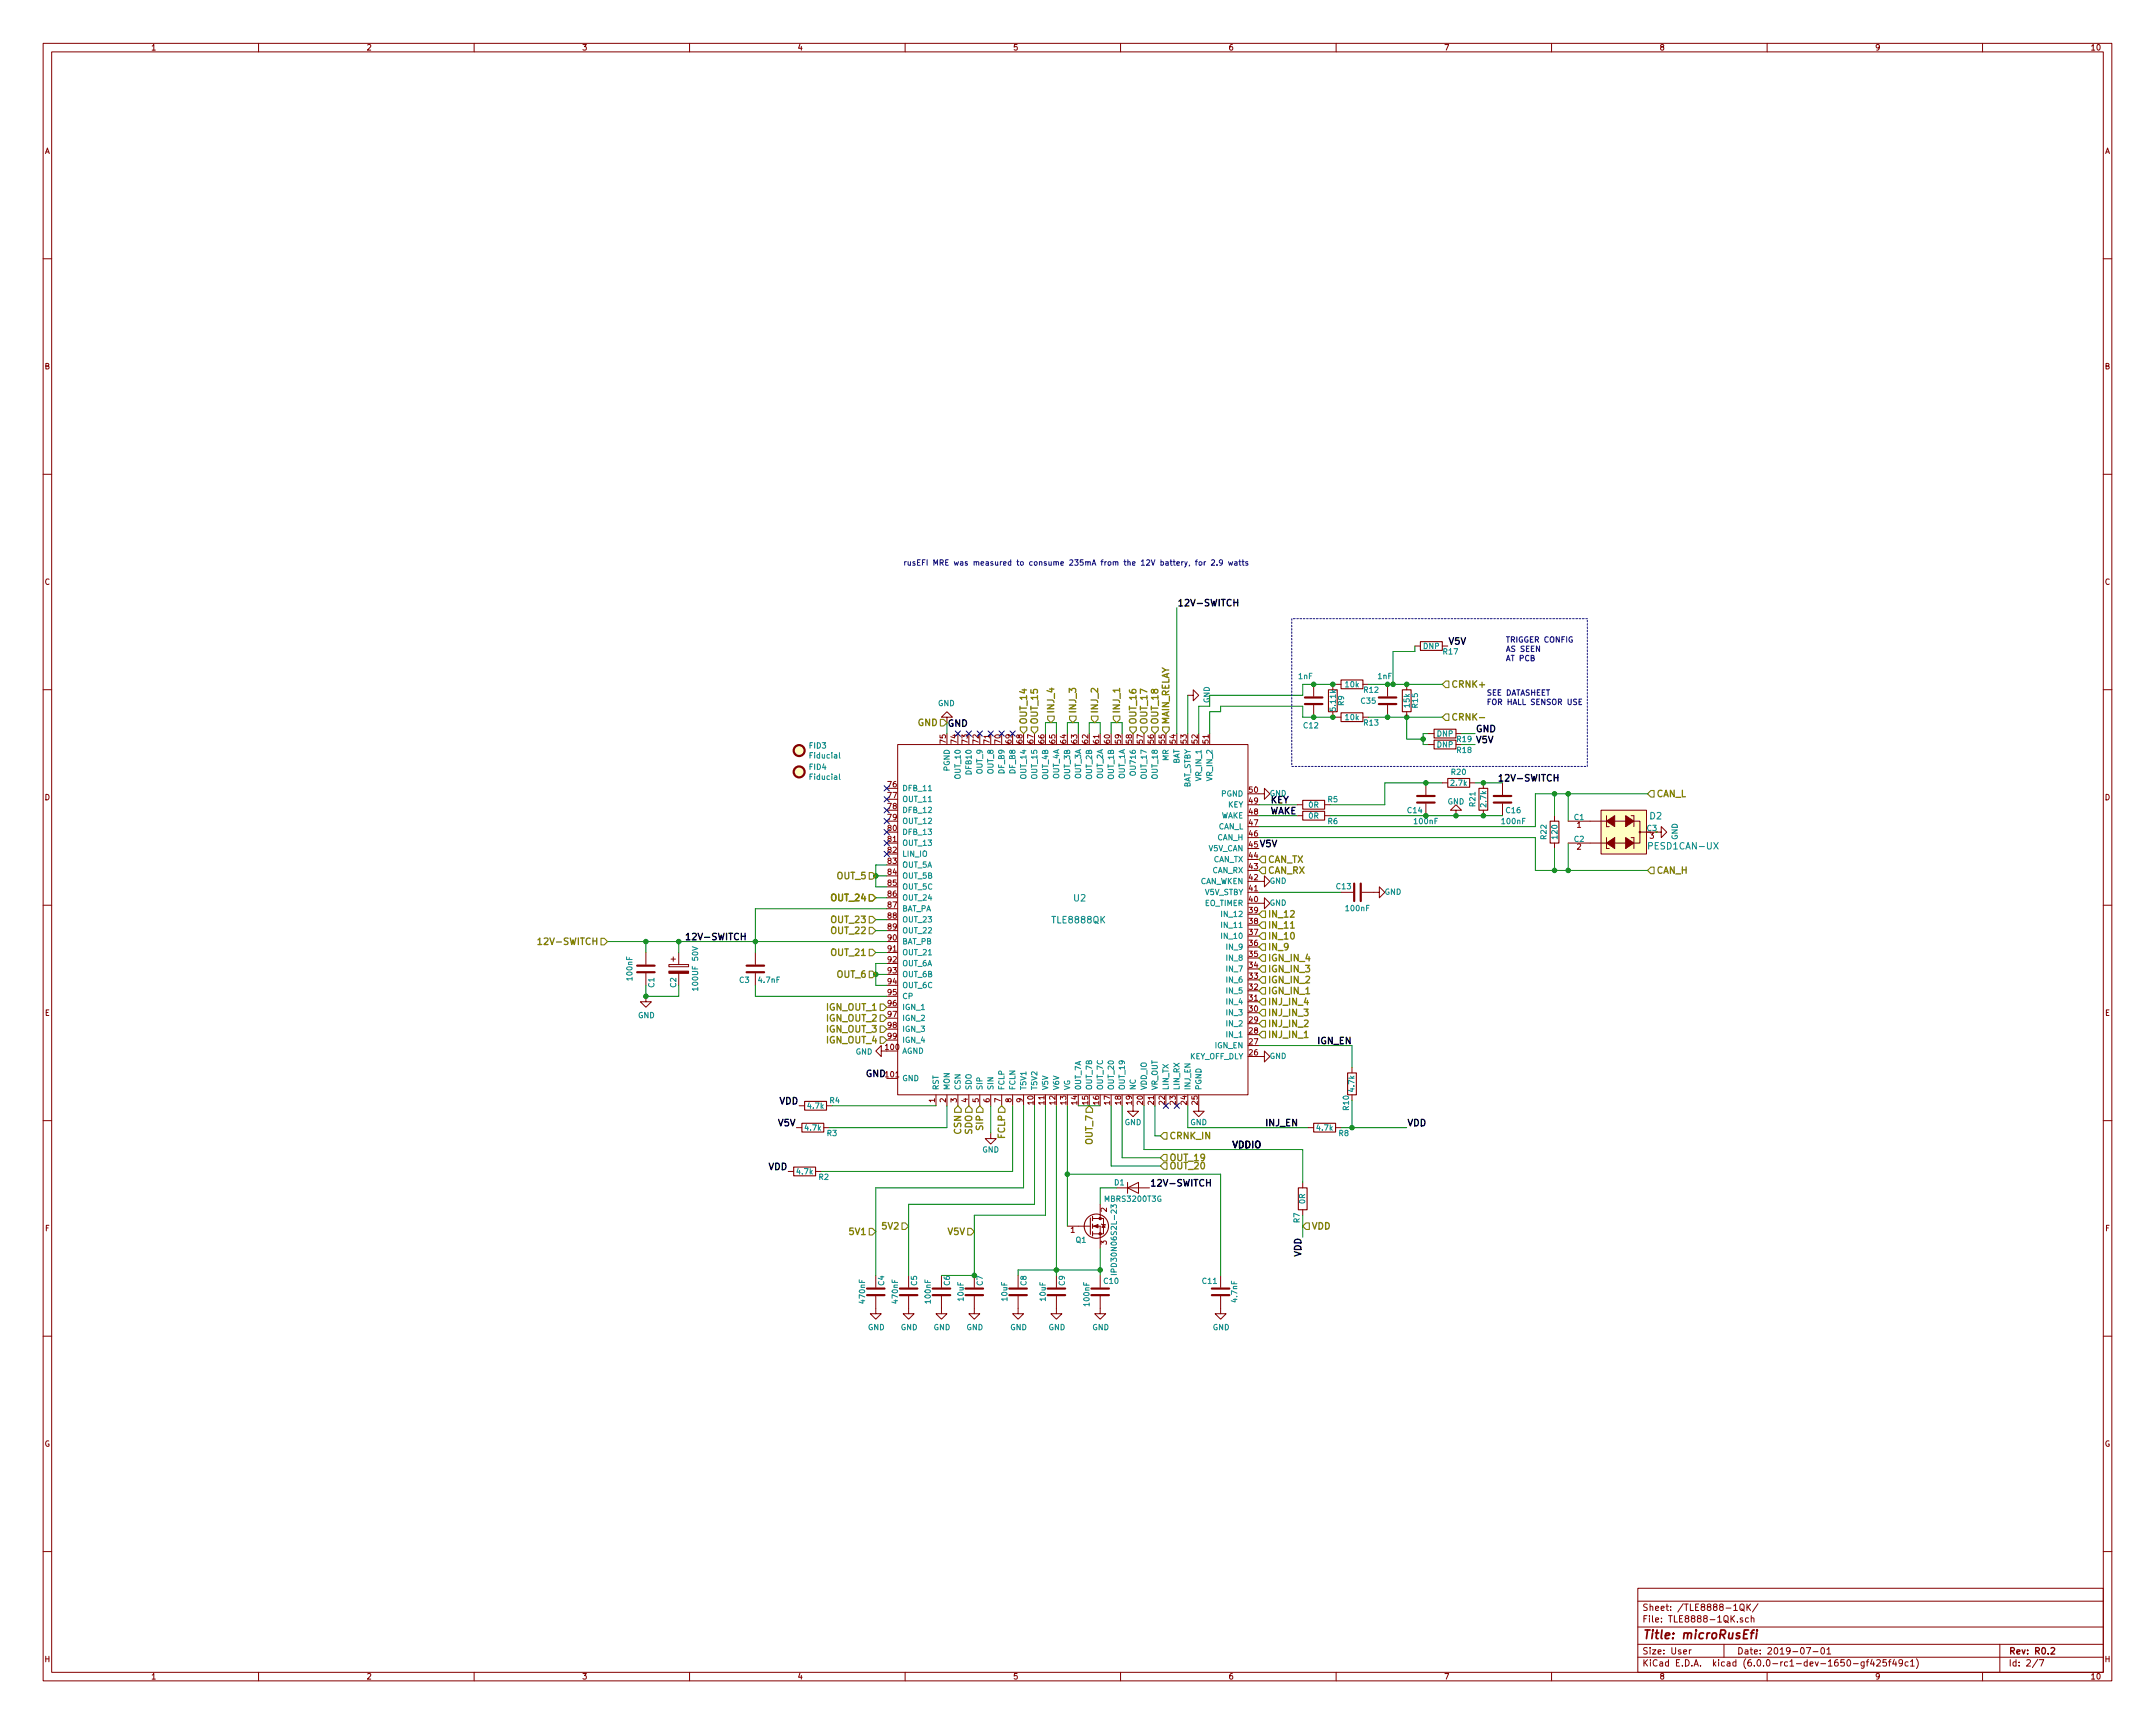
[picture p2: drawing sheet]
<svg xmlns="http://www.w3.org/2000/svg" width="500mm" height="400mm" viewBox="0 0 500 400" stroke-linecap="round" stroke-linejoin="round" font-family="sans-serif">
<defs><g id="words">
<text font-size="2.8" fill="#840000" x="381" y="380.3">Title: microRusEfi</text>
<g font-size="2.1">
<text x="273" y="140.7">12V-SWITCH</text>
<text x="335.9" y="149.6">V5V</text>
<text x="219.7" y="168.6">GND</text>
<text x="342.3" y="172.4">V5V</text>
<text x="342.3" y="169.9">GND</text>
<text x="347.3" y="181.3">12V-SWITCH</text>
<text x="294.6" y="186.4">KEY</text>
<text x="294.6" y="189">WAKE</text>
<text x="292.1" y="196.6">V5V</text>
<text x="158.7" y="218.2">12V-SWITCH</text>
<text x="305.4" y="242.3">IGN_EN</text>
<text x="201" y="249.9">GND</text>
<text x="180.9" y="256.3">VDD</text>
<text x="180.8" y="261.3">V5V</text>
<text x="293.4" y="261.3">INJ_EN</text>
<text x="326.4" y="261.3">VDD</text>
<text x="285.8" y="266.4">VDDIO</text>
<text x="178.4" y="271.5">VDD</text>
<text x="266.7" y="275.3">12V-SWITCH</text>
<text x="301.9" y="291.5" transform="rotate(-90 301.9 291.5)">VDD</text>
</g>
<g font-size="2.1" fill="#848400">
<text x="336.6" y="159.6">CRNK+</text>
<text x="244.6" y="165.8" transform="rotate(-90 244.6 165.8)">INJ_4</text>
<text x="249.7" y="165.8" transform="rotate(-90 249.7 165.8)">INJ_3</text>
<text x="254.8" y="165.8" transform="rotate(-90 254.8 165.8)">INJ_2</text>
<text x="259.8" y="165.8" transform="rotate(-90 259.8 165.8)">INJ_1</text>
<text x="336.6" y="167.2">CRNK-</text>
<text x="213.1" y="168.5">GND</text>
<text x="238.3" y="168.3" transform="rotate(-90 238.3 168.3)">OUT_14</text>
<text x="240.8" y="168.3" transform="rotate(-90 240.8 168.3)">OUT_15</text>
<text x="263.7" y="168.3" transform="rotate(-90 263.7 168.3)">OUT_16</text>
<text x="266.2" y="168.3" transform="rotate(-90 266.2 168.3)">OUT_17</text>
<text x="268.7" y="168.3" transform="rotate(-90 268.7 168.3)">OUT_18</text>
<text x="271.3" y="168.3" transform="rotate(-90 271.3 168.3)">MAIN_RELAY</text>
<text x="384.2" y="185">CAN_L</text>
<text x="294" y="200.2">CAN_TX</text>
<text x="294" y="202.7">CAN_RX</text>
<text x="384.2" y="202.7">CAN_H</text>
<text x="193.2" y="209.1">OUT_24</text>
<text x="194.4" y="204">OUT_5</text>
<text x="193.2" y="214.2">OUT_23</text>
<text x="294" y="215.4">IN_11</text>
<text x="294" y="212.9">IN_12</text>
<text x="126.2" y="219.3">12V-SWITCH</text>
<text x="193.2" y="221.8">OUT_21</text>
<text x="193.2" y="216.7">OUT_22</text>
<text x="294" y="220.5">IN_9</text>
<text x="294" y="218">IN_10</text>
<text x="194.4" y="226.9">OUT_6</text>
<text x="294" y="225.6">IGN_IN_3</text>
<text x="294" y="223.1">IGN_IN_4</text>
<text x="294" y="233.2">INJ_IN_4</text>
<text x="294" y="230.7">IGN_IN_1</text>
<text x="294" y="228.1">IGN_IN_2</text>
<text x="192" y="234.5">IGN_OUT_1</text>
<text x="192" y="237">IGN_OUT_2</text>
<text x="192" y="239.6">IGN_OUT_3</text>
<text x="294" y="238.3">INJ_IN_2</text>
<text x="294" y="235.8">INJ_IN_3</text>
<text x="192" y="242.1">IGN_OUT_4</text>
<text x="294" y="240.8">INJ_IN_1</text>
<text x="223" y="263" transform="rotate(-90 223 263)">CSN</text>
<text x="225.6" y="263.1" transform="rotate(-90 225.6 263.1)">SDO</text>
<text x="228.1" y="262" transform="rotate(-90 228.1 262)">SIP</text>
<text x="233.2" y="264.1" transform="rotate(-90 233.2 264.1)">FCLP</text>
<text x="253.5" y="265.4" transform="rotate(-90 253.5 265.4)">OUT_7</text>
<text x="271.2" y="269.4">OUT_19</text>
<text x="271.2" y="264.3">CRNK_IN</text>
<text x="271.2" y="271.3">OUT_20</text>
<text x="197.5" y="286.6">5V1</text>
<text x="205.1" y="285.3">5V2</text>
<text x="220.1" y="286.6">V5V</text>
<text x="304.2" y="285.3">VDD</text>
</g>
<g font-size="2.1" fill="#008484">
<text x="382.8" y="190.1">D2</text>
<text x="382.9" y="197.1">PESD1CAN-UX</text>
<text x="249.2" y="209.2">U2</text>
<text x="244.3" y="214.2">TLE8888QK</text>
</g>
<g font-size="2.1" fill="#840000">
<text x="381" y="376.5">File: TLE8888-1QK.sch</text>
<text x="381" y="373.8">Sheet: /TLE8888-1QK/</text>
<text x="381" y="383.9">Size: User</text>
<text x="403" y="383.9">Date: 2019-07-01</text>
<text x="466" y="383.9">Rev: R0.2</text>
<text x="381" y="386.7">KiCad E.D.A. kicad (6.0.0-rc1-dev-1650-gf425f49c1)</text>
<text x="466" y="386.7">Id: 2/7</text>
</g>
<g font-size="1.8" fill="#840000">
<text x="35" y="11.7">1</text>
<text x="85" y="11.7">2</text>
<text x="135" y="11.7">3</text>
<text x="185" y="11.7">4</text>
<text x="235" y="11.7">5</text>
<text x="285" y="11.7">6</text>
<text x="335" y="11.7">7</text>
<text x="385" y="11.7">8</text>
<text x="435" y="11.7">9</text>
<text x="485" y="11.7">10</text>
<text x="10.4" y="35.7">A</text>
<text x="488.4" y="35.7">A</text>
<text x="10.4" y="85.7">B</text>
<text x="488.4" y="85.7">B</text>
<text x="10.4" y="135.7">C</text>
<text x="488.4" y="135.7">C</text>
<text x="219.5" y="172.5" transform="rotate(-90 219.5 172.5)">75</text>
<text x="222" y="172.5" transform="rotate(-90 222 172.5)">74</text>
<text x="224.5" y="172.5" transform="rotate(-90 224.5 172.5)">73</text>
<text x="227.1" y="172.5" transform="rotate(-90 227.1 172.5)">72</text>
<text x="229.6" y="172.5" transform="rotate(-90 229.6 172.5)">71</text>
<text x="232.2" y="172.5" transform="rotate(-90 232.2 172.5)">70</text>
<text x="234.7" y="172.5" transform="rotate(-90 234.7 172.5)">69</text>
<text x="237.2" y="172.5" transform="rotate(-90 237.2 172.5)">68</text>
<text x="239.8" y="172.5" transform="rotate(-90 239.8 172.5)">67</text>
<text x="242.3" y="172.5" transform="rotate(-90 242.3 172.5)">66</text>
<text x="244.9" y="172.5" transform="rotate(-90 244.9 172.5)">65</text>
<text x="247.4" y="172.5" transform="rotate(-90 247.4 172.5)">64</text>
<text x="249.9" y="172.5" transform="rotate(-90 249.9 172.5)">63</text>
<text x="252.5" y="172.5" transform="rotate(-90 252.5 172.5)">62</text>
<text x="255" y="172.5" transform="rotate(-90 255 172.5)">61</text>
<text x="257.6" y="172.5" transform="rotate(-90 257.6 172.5)">60</text>
<text x="260.1" y="172.5" transform="rotate(-90 260.1 172.5)">59</text>
<text x="262.6" y="172.5" transform="rotate(-90 262.6 172.5)">58</text>
<text x="265.2" y="172.5" transform="rotate(-90 265.2 172.5)">57</text>
<text x="267.7" y="172.5" transform="rotate(-90 267.7 172.5)">56</text>
<text x="270.3" y="172.5" transform="rotate(-90 270.3 172.5)">55</text>
<text x="272.8" y="172.5" transform="rotate(-90 272.8 172.5)">54</text>
<text x="275.3" y="172.5" transform="rotate(-90 275.3 172.5)">53</text>
<text x="277.9" y="172.5" transform="rotate(-90 277.9 172.5)">52</text>
<text x="280.4" y="172.5" transform="rotate(-90 280.4 172.5)">51</text>
<text x="338.1" y="172.2">R19</text>
<text x="10.4" y="185.7">D</text>
<text x="206" y="182.7">76</text>
<text x="206" y="185.2">77</text>
<text x="289.9" y="183.9">50</text>
<text x="488.4" y="185.7">D</text>
<text x="206" y="187.8">78</text>
<text x="206" y="190.3">79</text>
<text x="289.9" y="191.6">47</text>
<text x="289.9" y="189">48</text>
<text x="289.9" y="186.5">49</text>
<text x="206" y="192.8">80</text>
<text x="206" y="195.4">81</text>
<text x="206" y="197.9">82</text>
<text x="289.9" y="196.6">45</text>
<text x="289.9" y="194.1">46</text>
<text x="365.9" y="192.1">1</text>
<text x="365.9" y="197.2">2</text>
<text x="382.8" y="194.6">3</text>
<text x="206" y="200.5">83</text>
<text x="206" y="203">84</text>
<text x="289.9" y="201.7">43</text>
<text x="289.9" y="199.2">44</text>
<text x="206" y="205.5">85</text>
<text x="206" y="208.1">86</text>
<text x="289.9" y="209.3">40</text>
<text x="289.9" y="206.8">41</text>
<text x="289.9" y="204.3">42</text>
<text x="206" y="210.6">87</text>
<text x="206" y="213.2">88</text>
<text x="206" y="215.7">89</text>
<text x="289.9" y="214.4">38</text>
<text x="289.9" y="211.9">39</text>
<text x="206" y="218.2">90</text>
<text x="206" y="220.8">91</text>
<text x="289.9" y="219.5">36</text>
<text x="289.9" y="217">37</text>
<text x="206" y="223.3">92</text>
<text x="206" y="225.9">93</text>
<text x="289.9" y="227.1">33</text>
<text x="289.9" y="224.6">34</text>
<text x="289.9" y="222">35</text>
<text x="206" y="228.4">94</text>
<text x="206" y="230.9">95</text>
<text x="206" y="233.5">96</text>
<text x="289.9" y="232.2">31</text>
<text x="289.9" y="229.7">32</text>
<text x="10.4" y="235.7">E</text>
<text x="206" y="236">97</text>
<text x="206" y="238.6">98</text>
<text x="289.9" y="239.8">28</text>
<text x="289.9" y="237.3">29</text>
<text x="289.9" y="234.7">30</text>
<text x="488.4" y="235.7">E</text>
<text x="205.5" y="243.6">100</text>
<text x="206" y="241.1">99</text>
<text x="289.9" y="244.9">26</text>
<text x="289.9" y="242.4">27</text>
<text x="205.5" y="250">101</text>
<text x="216.9" y="255.8" transform="rotate(-90 216.9 255.8)">1</text>
<text x="219.5" y="255.8" transform="rotate(-90 219.5 255.8)">2</text>
<text x="222" y="255.8" transform="rotate(-90 222 255.8)">3</text>
<text x="224.5" y="255.8" transform="rotate(-90 224.5 255.8)">4</text>
<text x="227.1" y="255.8" transform="rotate(-90 227.1 255.8)">5</text>
<text x="229.6" y="255.8" transform="rotate(-90 229.6 255.8)">6</text>
<text x="232.2" y="255.8" transform="rotate(-90 232.2 255.8)">7</text>
<text x="234.7" y="255.8" transform="rotate(-90 234.7 255.8)">8</text>
<text x="237.2" y="255.8" transform="rotate(-90 237.2 255.8)">9</text>
<text x="239.8" y="256.3" transform="rotate(-90 239.8 256.3)">10</text>
<text x="242.3" y="256.3" transform="rotate(-90 242.3 256.3)">11</text>
<text x="244.9" y="256.3" transform="rotate(-90 244.9 256.3)">12</text>
<text x="247.4" y="256.3" transform="rotate(-90 247.4 256.3)">13</text>
<text x="249.9" y="256.3" transform="rotate(-90 249.9 256.3)">14</text>
<text x="252.5" y="256.3" transform="rotate(-90 252.5 256.3)">15</text>
<text x="255" y="256.3" transform="rotate(-90 255 256.3)">16</text>
<text x="257.6" y="256.3" transform="rotate(-90 257.6 256.3)">17</text>
<text x="260.1" y="256.3" transform="rotate(-90 260.1 256.3)">18</text>
<text x="262.6" y="256.3" transform="rotate(-90 262.6 256.3)">19</text>
<text x="265.2" y="256.3" transform="rotate(-90 265.2 256.3)">20</text>
<text x="267.7" y="256.3" transform="rotate(-90 267.7 256.3)">21</text>
<text x="270.3" y="256.3" transform="rotate(-90 270.3 256.3)">22</text>
<text x="272.8" y="256.3" transform="rotate(-90 272.8 256.3)">23</text>
<text x="275.3" y="256.3" transform="rotate(-90 275.3 256.3)">24</text>
<text x="277.9" y="256.3" transform="rotate(-90 277.9 256.3)">25</text>
<text x="256.8" y="281.2" transform="rotate(-90 256.8 281.2)">2</text>
<text x="10.5" y="285.7">F</text>
<text x="248.4" y="286.1">1</text>
<text x="488.5" y="285.7">F</text>
<text x="256.8" y="288.8" transform="rotate(-90 256.8 288.8)">3</text>
<text x="10.3" y="335.7">G</text>
<text x="488.3" y="335.7">G</text>
<text x="10.4" y="385.7">H</text>
<text x="35" y="389.7">1</text>
<text x="85" y="389.7">2</text>
<text x="135" y="389.7">3</text>
<text x="185" y="389.7">4</text>
<text x="235" y="389.7">5</text>
<text x="285" y="389.7">6</text>
<text x="335" y="389.7">7</text>
<text x="385" y="389.7">8</text>
<text x="435" y="389.7">9</text>
<text x="485" y="389.7">10</text>
<text x="488.4" y="385.7">H</text>
</g>
<g font-size="1.8" fill="#0000c2">
<text x="209.5" y="131.2">rusEFI MRE was measured to consume 235mA from the 12V battery, for 2.9 watts</text>
<text x="349.2" y="149.1">TRIGGER CONFIG</text>
<text x="349.2" y="151.3">AS SEEN</text>
<text x="349.2" y="153.4">AT PCB</text>
<text x="344.8" y="161.4">SEE DATASHEET</text>
<text x="344.8" y="163.6">FOR HALL SENSOR USE</text>
</g>
<g font-size="1.8" fill="#008484">
<text x="330.3" y="150.6">DNP</text>
<text x="334.9" y="151.9">R17</text>
<text x="301.3" y="157.6">1nF</text>
<text x="312.2" y="159.5">10k</text>
<text x="316.5" y="160.8">R12</text>
<text x="319.7" y="157.6">1nF</text>
<text x="217.6" y="163.9">GND</text>
<text x="280.7" y="163.2" transform="rotate(-90 280.7 163.2)">GND</text>
<text x="309.9" y="164.8" transform="rotate(-90 309.9 164.8)">5.11k</text>
<text x="311.8" y="163.7" transform="rotate(-90 311.8 163.7)">R9</text>
<text x="312.2" y="167.1">10k</text>
<text x="315.9" y="163.3">C35</text>
<text x="327.1" y="164.1" transform="rotate(-90 327.1 164.1)">15k</text>
<text x="329" y="164.2" transform="rotate(-90 329 164.2)">R15</text>
<text x="187.8" y="173.7">FID3</text>
<text x="302.5" y="169">C12</text>
<text x="316.5" y="168.4">R13</text>
<text x="333.4" y="170.9">DNP</text>
<text x="333.4" y="173.5">DNP</text>
<text x="187.8" y="178.6">FID4</text>
<text x="188.1" y="176">Fiducial</text>
<text x="220.3" y="178.9" transform="rotate(-90 220.3 178.9)">PGND</text>
<text x="225.4" y="179.4" transform="rotate(-90 225.4 179.4)">DFB10</text>
<text x="228" y="179.5" transform="rotate(-90 228 179.5)">OUT_9</text>
<text x="230.5" y="179.5" transform="rotate(-90 230.5 179.5)">OUT_8</text>
<text x="233" y="179.4" transform="rotate(-90 233 179.4)">DF_B9</text>
<text x="235.6" y="179.4" transform="rotate(-90 235.6 179.4)">DF_B8</text>
<text x="263.5" y="179.4" transform="rotate(-90 263.5 179.4)">OU716</text>
<text x="271.1" y="176.5" transform="rotate(-90 271.1 176.5)">MR</text>
<text x="273.7" y="177.4" transform="rotate(-90 273.7 177.4)">BAT</text>
<text x="336.8" y="179.8">R20</text>
<text x="338.1" y="174.7">R18</text>
<text x="188.1" y="180.9">Fiducial</text>
<text x="209.3" y="183.6">DFB_11</text>
<text x="222.9" y="180.5" transform="rotate(-90 222.9 180.5)">OUT_10</text>
<text x="238.1" y="180.5" transform="rotate(-90 238.1 180.5)">OUT_14</text>
<text x="240.7" y="180.5" transform="rotate(-90 240.7 180.5)">OUT_15</text>
<text x="243.2" y="180.8" transform="rotate(-90 243.2 180.8)">OUT_4B</text>
<text x="245.7" y="180.8" transform="rotate(-90 245.7 180.8)">OUT_4A</text>
<text x="248.3" y="180.8" transform="rotate(-90 248.3 180.8)">OUT_3B</text>
<text x="250.8" y="180.8" transform="rotate(-90 250.8 180.8)">OUT_3A</text>
<text x="253.4" y="180.8" transform="rotate(-90 253.4 180.8)">OUT_2B</text>
<text x="255.9" y="180.8" transform="rotate(-90 255.9 180.8)">OUT_2A</text>
<text x="258.4" y="180.8" transform="rotate(-90 258.4 180.8)">OUT_1B</text>
<text x="261" y="180.8" transform="rotate(-90 261 180.8)">OUT_1A</text>
<text x="266.1" y="180.5" transform="rotate(-90 266.1 180.5)">OUT_17</text>
<text x="268.6" y="180.5" transform="rotate(-90 268.6 180.5)">OUT_18</text>
<text x="276.2" y="183.1" transform="rotate(-90 276.2 183.1)">BAT_STBY</text>
<text x="278.8" y="181" transform="rotate(-90 278.8 181)">VR_IN_1</text>
<text x="281.3" y="181" transform="rotate(-90 281.3 181)">VR_IN_2</text>
<text x="283.4" y="184.8">PGND</text>
<text x="294.6" y="184.8">GND</text>
<text x="336.7" y="182.3">2.7k</text>
<text x="209.3" y="186.1">OUT_11</text>
<text x="209.3" y="188.6">DFB_12</text>
<text x="209.3" y="191.2">OUT_12</text>
<text x="283.1" y="189.9">WAKE</text>
<text x="284.9" y="187.4">KEY</text>
<text x="303.7" y="190">0R</text>
<text x="303.7" y="187.4">0R</text>
<text x="308.1" y="191.2">R6</text>
<text x="308.1" y="186.2">R5</text>
<text x="326.6" y="188.7">C14</text>
<text x="328.3" y="191.2">100nF</text>
<text x="335.9" y="186.7">GND</text>
<text x="342.3" y="187.1" transform="rotate(-90 342.3 187.1)">R21</text>
<text x="344.9" y="187.2" transform="rotate(-90 344.9 187.2)">2.7k</text>
<text x="348.6" y="191.2">100nF</text>
<text x="349.5" y="188.7">C16</text>
<text x="365.3" y="190.3">C1</text>
<text x="209.3" y="193.7">DFB_13</text>
<text x="209.3" y="196.3">OUT_13</text>
<text x="280.4" y="197.5">V5V_CAN</text>
<text x="282.4" y="195">CAN_H</text>
<text x="282.7" y="192.5">CAN_L</text>
<text x="358.8" y="194.7" transform="rotate(-90 358.8 194.7)">R22</text>
<text x="361.4" y="194.6" transform="rotate(-90 361.4 194.6)">120</text>
<text x="365.3" y="195.4">C2</text>
<text x="389.3" y="194.9" transform="rotate(-90 389.3 194.9)">GND</text>
<text x="209.3" y="198.8">LIN_IO</text>
<text x="209.3" y="201.3">OUT_5A</text>
<text x="209.3" y="203.9">OUT_5B</text>
<text x="281.3" y="202.6">CAN_RX</text>
<text x="281.5" y="200.1">CAN_TX</text>
<text x="209.3" y="206.4">OUT_5C</text>
<text x="209.3" y="209">OUT_24</text>
<text x="278.3" y="205.2">CAN_WKEN</text>
<text x="279.5" y="207.7">V5V_STBY</text>
<text x="294.6" y="205.1">GND</text>
<text x="310.1" y="206.3">C13</text>
<text x="321.3" y="207.6">GND</text>
<text x="209.3" y="211.5">BAT_PA</text>
<text x="209.3" y="214">OUT_23</text>
<text x="279.5" y="210.2">EO_TIMER</text>
<text x="283.8" y="215.3">IN_11</text>
<text x="283.8" y="212.8">IN_12</text>
<text x="294.6" y="210.2">GND</text>
<text x="312.4" y="211.4">100nF</text>
<text x="209.3" y="216.6">OUT_22</text>
<text x="209.3" y="219.1">BAT_PB</text>
<text x="209.3" y="221.7">OUT_21</text>
<text x="283.8" y="217.9">IN_10</text>
<text x="284.8" y="220.4">IN_9</text>
<text x="146.7" y="227.4" transform="rotate(-90 146.7 227.4)">100nF</text>
<text x="209.3" y="224.2">OUT_6A</text>
<text x="209.3" y="226.7">OUT_6B</text>
<text x="284.8" y="225.5">IN_7</text>
<text x="284.8" y="222.9">IN_8</text>
<text x="151.8" y="229.1" transform="rotate(-90 151.8 229.1)">C1</text>
<text x="156.9" y="229.1" transform="rotate(-90 156.9 229.1)">C2</text>
<text x="162" y="229.3" transform="rotate(-90 162 229.3)">100UF 50V</text>
<text x="171.6" y="228.1">C3</text>
<text x="176.1" y="228.1">4.7nF</text>
<text x="209.3" y="229.3">OUT_6C</text>
<text x="209.3" y="231.8">CP</text>
<text x="284.8" y="233.1">IN_4</text>
<text x="284.8" y="230.6">IN_5</text>
<text x="284.8" y="228">IN_6</text>
<text x="148" y="236.3">GND</text>
<text x="209.3" y="234.4">IGN_1</text>
<text x="209.3" y="236.9">IGN_2</text>
<text x="209.3" y="239.4">IGN_3</text>
<text x="284.8" y="238.2">IN_2</text>
<text x="284.8" y="235.6">IN_3</text>
<text x="198.5" y="244.7">GND</text>
<text x="209.3" y="244.5">AGND</text>
<text x="209.3" y="242">IGN_4</text>
<text x="275.9" y="245.8">KEY_OFF_DLY</text>
<text x="282" y="243.3">IGN_EN</text>
<text x="284.8" y="240.7">IN_1</text>
<text x="294.6" y="245.7">GND</text>
<text x="209.3" y="250.9">GND</text>
<text x="187.5" y="257.3">4.7k</text>
<text x="192.6" y="256">R4</text>
<text x="217.8" y="253" transform="rotate(-90 217.8 253)">RST</text>
<text x="220.3" y="253" transform="rotate(-90 220.3 253)">MON</text>
<text x="222.9" y="253" transform="rotate(-90 222.9 253)">CSN</text>
<text x="225.4" y="253" transform="rotate(-90 225.4 253)">SDO</text>
<text x="228" y="253" transform="rotate(-90 228 253)">SIP</text>
<text x="230.5" y="253" transform="rotate(-90 230.5 253)">SIN</text>
<text x="233" y="253" transform="rotate(-90 233 253)">FCLP</text>
<text x="235.6" y="253" transform="rotate(-90 235.6 253)">FCLN</text>
<text x="238.1" y="253" transform="rotate(-90 238.1 253)">T5V1</text>
<text x="240.7" y="253" transform="rotate(-90 240.7 253)">T5V2</text>
<text x="243.2" y="253" transform="rotate(-90 243.2 253)">V5V</text>
<text x="245.7" y="253" transform="rotate(-90 245.7 253)">V6V</text>
<text x="248.3" y="253" transform="rotate(-90 248.3 253)">VG</text>
<text x="250.8" y="253" transform="rotate(-90 250.8 253)">0UT_7A</text>
<text x="253.4" y="253" transform="rotate(-90 253.4 253)">OUT_7B</text>
<text x="255.9" y="253" transform="rotate(-90 255.9 253)">OUT_7C</text>
<text x="258.4" y="253" transform="rotate(-90 258.4 253)">OUT_20</text>
<text x="261" y="253" transform="rotate(-90 261 253)">OUT_19</text>
<text x="263.5" y="253" transform="rotate(-90 263.5 253)">NC</text>
<text x="266.1" y="253" transform="rotate(-90 266.1 253)">VDD_IO</text>
<text x="268.6" y="253" transform="rotate(-90 268.6 253)">VR_OUT</text>
<text x="271.1" y="253" transform="rotate(-90 271.1 253)">LIN_TX</text>
<text x="273.7" y="253" transform="rotate(-90 273.7 253)">LIN_RX</text>
<text x="276.2" y="253" transform="rotate(-90 276.2 253)">INJ_EN</text>
<text x="278.8" y="253" transform="rotate(-90 278.8 253)">PGND</text>
<text x="313" y="257.6" transform="rotate(-90 313 257.6)">R10</text>
<text x="314.2" y="253.2" transform="rotate(-90 314.2 253.2)">4.7k</text>
<text x="186.9" y="262.4">4.7k</text>
<text x="191.9" y="263.6">R3</text>
<text x="260.9" y="261.1">GND</text>
<text x="276.2" y="261.1">GND</text>
<text x="305.6" y="262.4">4.7k</text>
<text x="310.7" y="263.6">R8</text>
<text x="227.9" y="267.4">GND</text>
<text x="185" y="272.5">4.7k</text>
<text x="190" y="273.8">R2</text>
<text x="258.6" y="275.1">D1</text>
<text x="256.6" y="278.9">MBRS3200T3G</text>
<text x="302.8" y="279.3" transform="rotate(-90 302.8 279.3)">0R</text>
<text x="301.5" y="283.7" transform="rotate(-90 301.5 283.7)">R7</text>
<text x="249.7" y="288.4">Q1</text>
<text x="205.2" y="298.3" transform="rotate(-90 205.2 298.3)">C4</text>
<text x="212.8" y="298.3" transform="rotate(-90 212.8 298.3)">C5</text>
<text x="220.4" y="298.3" transform="rotate(-90 220.4 298.3)">C6</text>
<text x="228" y="298.3" transform="rotate(-90 228 298.3)">C7</text>
<text x="238.2" y="298.3" transform="rotate(-90 238.2 298.3)">C8</text>
<text x="247.1" y="298.3" transform="rotate(-90 247.1 298.3)">C9</text>
<text x="256.2" y="297.9">C10</text>
<text x="259.1" y="294.7" transform="rotate(-90 259.1 294.7)">IPD30N06S2L-23</text>
<text x="279" y="297.9">C11</text>
<text x="200.7" y="302.3" transform="rotate(-90 200.7 302.3)">470nF</text>
<text x="208.3" y="302.3" transform="rotate(-90 208.3 302.3)">470nF</text>
<text x="216" y="302.3" transform="rotate(-90 216 302.3)">100nF</text>
<text x="223.6" y="301.8" transform="rotate(-90 223.6 301.8)">10uF</text>
<text x="233.7" y="301.8" transform="rotate(-90 233.7 301.8)">10uF</text>
<text x="242.6" y="301.8" transform="rotate(-90 242.6 301.8)">10uF</text>
<text x="252.8" y="302.9" transform="rotate(-90 252.8 302.9)">100nF</text>
<text x="287.1" y="302.1" transform="rotate(-90 287.1 302.1)">4.7nF</text>
<text x="201.4" y="308.7">GND</text>
<text x="209" y="308.7">GND</text>
<text x="216.6" y="308.7">GND</text>
<text x="224.2" y="308.7">GND</text>
<text x="234.4" y="308.7">GND</text>
<text x="243.3" y="308.7">GND</text>
<text x="253.4" y="308.7">GND</text>
<text x="281.4" y="308.7">GND</text>
</g>
<text font-size="1.8" fill="#008400" x="382.2" y="192.8">C3</text>
</g></defs>
<g fill="none" stroke="#840000" stroke-width=".23">
<path d="M10 10.1h480v379.9h-480zM12 12h476v376.1h-476zM60 10.1v1.9M110 10.1v1.9M160 10.1v1.9M210 10.1v1.9M260 10.1v1.9M310 10.1v1.9M360 10.1v1.9M410 10.1v1.9M460 10.1v1.9M10 60h2"/>
<path d="M488 60h2M10 110.1h2M488 110.1h2M304.8 158.8v2.8M309.2 158.8v1.3M309.9 158.8h1.2M316.2 158.8h1.3M321.9 158.8v2.8M326.4 158.8v1.3M328.3 149.9h1.3M334.6 149.9h1.3M10 160h2"/>
<path d="M208.3 172.8h81.3v81.3h-81.3zM219.7 166.4h1.3l-1.3-1.2-1.3 1.2h1.3v1.3M275.6 161.3h1.3v-1.2l1.2 1.2-1.2 1.3v-1.3M304.8 163.6v2.8M309.2 165.2v1.2M309.9 166.4h1.2M316.2 166.4h1.3M321.9 163.6v2.8M326.4 165.2v1.2M331.5 170.2h1.2M331.5 172.8h1.2M337.8 170.2h1.3"/>
<path d="M488 160h2M292.1 184.2h1.3v-1.3l1.2 1.3-1.2 1.3v-1.3M301 189.3h1.3M301 186.7h1.3M307.3 189.3h1.3M307.3 186.7h1.3M330.8 181.7v2.8M330.8 186.5v2.8M334.6 181.7h1.3M337.8 188h1.3l-1.3-1.3-1.3 1.3h1.3v1.3M341 181.7h1.3M344.2 181.7v1.2"/>
<path d="M344.2 188v1.3M348.6 181.7v2.8M348.6 186.5v2.8M360.7 189.3v1.3M360.7 195.6v1.3M363.9 195.6h8.8M363.9 190.6h8.8M371.5 188h10.5v10.2h-10.5zM372.7 194.4v2.5h.7M372.7 189.3v2.5h.7M374.6 195.6h2.6M374.6 190.6h2.6"/>
<path d="M377.2 190.6h.1M378 190.6h2.5v5h-2.5M378.5 194.4h.6v2.5M378.5 189.3h.6v2.5M380.5 193.1h2.5M384.2 193.1h1.2v-1.3l1.3 1.3-1.3 1.3v-1.3M10 210.1h2M292.1 204.5h1.3v-1.2l1.2 1.2-1.2 1.3v-1.3M292.1 209.6h1.3v-1.3l1.2 1.3-1.2 1.3v-1.3M311.1 207.1h2.8M316 207.1h4v-1.3l1.3 1.3-1.3 1.2v-1.2M488 210.1h2"/>
<path d="M149.9 231.2v1.3h1.2l-1.2 1.2-1.3-1.2h1.3M149.9 221v2.8M149.9 225.9v2.8M155.2 223.8h4.6v.5h-4.6zM155.7 222.6h1M156.2 222v1.1M157.5 221v2.8M157.5 225.9v2.8M175.3 221v2.8M175.3 225.9v2.8M185.4 256.6h1.3M191.8 256.6h1.2"/>
<path d="M204.5 243.9v-1.3l-1.3 1.3 1.3 1.3v-1.3h1.2M217.2 254.1v2.5M219.7 254.1v2.5M222.2 254.1v2.5M224.8 254.1v2.5M227.3 254.1v2.5M229.9 254.1v2.5M232.4 254.1v2.5M234.9 254.1v2.5M237.5 254.1v2.5M262.9 256.6v1.3h1.3l-1.3 1.2-1.3-1.2h1.3M278.1 256.6v1.3h1.3l-1.3 1.2-1.2-1.2h1.2"/>
<path d="M292.1 245.2h1.3v-1.3l1.2 1.3-1.2 1.2v-1.2M313.7 247.7v1.3M313.7 254.1v1.2M10 260h2M182.9 271.8h1.2M184.8 261.7h1.3M189.2 271.8h1.3M191.1 261.7h1.3M229.9 262.9v1.3h1.2l-1.2 1.3-1.3-1.3h1.3M255.3 279.5v3.3M259.1 275.6h7.6M261.6 275.6l2.6-1.2v2.5z"/>
<path d="M261.6 274.4v2.5M302.3 274.4v1.2M303.5 261.7h1.3M309.9 261.7h1.2M488 260h2M203.2 296v2.8M210.8 296v2.8M218.4 296v2.8M226.1 296v2.8M236.2 296v2.8M245.1 296v2.8M247.6 284.5h5.4"/>
<path d="M253.5 284.5h1.8v5.1M253.5 282.8h1.8M255.3 282.8h.7v3.5h-2.5M255.3 296v2.8M255.5 284l1 .3M256 284.1l.4 .7h-.7zM283.2 296v2.8M302.3 280.7v1.3M10 310.1h2M203.2 300.8v4.1h1.3l-1.3 1.2-1.3-1.2h1.3M210.8 300.8v4.1h1.3l-1.3 1.2-1.3-1.2h1.3M218.4 300.8v4.1h1.3l-1.3 1.2-1.2-1.2h1.2"/>
<path d="M226.1 300.8v4.1h1.2l-1.2 1.2-1.3-1.2h1.3M236.2 300.8v4.1h1.3l-1.3 1.2-1.3-1.2h1.3M245.1 300.8v4.1h1.3l-1.3 1.2-1.3-1.2h1.3M255.3 300.8v4.1h1.2l-1.2 1.2-1.3-1.2h1.3M283.2 300.8v4.1h1.3l-1.3 1.2-1.3-1.2h1.3M488 310.1h2M10 360h2M380 368.6h108v19.5h-108zM380 377.5h108M380 371.6h108M402.3 373.7h.8M403.8 372.4l.2-.2a.5 .5 0 0 1 .7 .5v.5a.5 .5 0 0 1-.5 .5 .5 .5 0 0 1-.5-.5z"/>
<path d="M404 373.4l.7 .5M404.3 375.5l-.3-.1-.2 .2v.2l.5 .2v.3h-.5M405.3 372.2v1.5M405.5 372.8l.7 .9M405.7 375.5l-.4-.1-.3 .3 .1 .6h.6M406.2 372.2l-.9 .9M406.3 375.5h.6l.1 .9M406.3 374.9v1.5M407.9 372.1l-1.3 2M488 360h2M60 388.1v1.9M110 388.1v1.9"/>
<path d="M160 388.1v1.9M210 388.1v1.9M260 388.1v1.9M310 388.1v1.9M360 388.1v1.9M380 384.6h108M380 381.6h108M392 382.8v1M392.4 382.8l-.4 .3M400 381.6v3M410 388.1v1.9M419.1 382.3h1l-.6 1.5"/>
<path d="M420.7 383.3h1.1M422.6 382.5l.2-.2a.81 .81 0 0 1 .5 .8 .81 .81 0 0 1-.5 .7l-.2-.1-.1-.4zM423.9 382.8l.4-.5v1.5M423.9 383.8h.9M430 386.1h1.2M432.5 385.6v1.2l-.3 .3-.3-.1M432.5 385.7l-.4-.1-.3 .3 .1 .6h.6M433 385.6h.6M433.6 385.1l-.4 .2v1.3M434.4 385l-.4 1.1h.9M434.7 385.6v1M435.4 385.3l.6-.2 .3 .4-.9 1.1h.9"/>
<path d="M437.6 385.1h-.7v.7l.7-.1v.8l-.2 .1-.5-.1M438.1 385.6h.6M438.7 385.1l-.3 .2v1.3M439.5 385l-.4 1.1h1M439.9 385.6v1M441.4 385.7l-.3 .4-.4-.1-.1-.7 .5-.2 .3 .3v.9l-.4 .3h-.3M442.7 385.7l-.4-.1-.3 .3 .1 .6h.6M443.3 385.5l.4-.4v1.5M443.3 386.6h.8M444.7 384.9a1.71 1.71 0 0 1 0 2.3M460 388.1v1.9M464 381.6v6.5"/>
<path d="M472.8 385l-1.2 2M473.2 385.1h1l-.6 1.5"/>
</g>
<path d="M475.9 382.5l.6-.2 .2 .5-.9 1h.9" fill="none" stroke="#840000" stroke-width=".3"/>
<path d="M406.2 378.9h.7M407 378.2l-.5 .3-.2 1.7M407.6 378.9l-.2 1.3M407.7 378.2v.2" fill="none" stroke="#840000" stroke-width=".41"/>
<path d="M194.8 174.7v1l.1 .2M194.8 179.6v1.1l.1 .2M215.4 183.5h.7M160.6 219.7l1.3 .4-1.3 .4M161.9 229.5h-1.3l.4 .3M161.9 229.1v.7M257.8 280.3v-.7l.5 .4 .1-.4h.4l.3 .2-.2 .5M257.8 295.8h1.3M258.4 295.2l-.1-.7h-.4l-.1 .7h1.3" fill="none" stroke="#008484" stroke-width=".23"/>
<path d="M343.3 166.5h1.1M124.8 218.1l.4-.4v1.5M124.8 219.2h.9M299.4 215.4h.9M303 230.6h.9M302.6 240.8h.9" fill="none" stroke="#848400" stroke-width=".3"/>
<g fill="none" stroke="#848400" stroke-width=".25">
<path d="M335.4 158h.8v1.6h-.8l-.8-.8zM218.2 166.9h.7l.8 .8-.8 .8h-.7zM236.7 168.7h1.6v.8l-.8 .7-.8-.7zM239.3 168.7h1.5v.8l-.8 .7-.7-.7zM243.1 166.2h1.5v.7l-.8 .8-.7-.8zM248.2 166.2h1.5v.7l-.8 .8-.7-.8zM253.2 166.2h1.6v.7l-.8 .8-.8-.8zM258.3 166.2h1.5v.7l-.7 .8-.8-.8zM262.1 168.7h1.6v.8l-.8 .7-.8-.7zM264.7 168.7h1.5v.8l-.8 .7-.7-.7zM267.2 168.7h1.5v.8l-.7 .7-.8-.7zM269.7 168.7h1.6v.8l-.8 .7-.8-.7z"/>
<path d="M335.4 165.7h.8v1.5h-.8l-.8-.8zM292.1 199.4l.8-.7h.7v1.5h-.7zM383 183.4h.8v1.6h-.8l-.7-.8zM139.4 217.7h.8l.8 .8-.8 .8h-.8zM201.7 202.5h.7l.8 .8-.8 .7h-.7zM201.7 207.6h.7l.8 .7-.8 .8h-.7zM201.7 215.2h.7l.8 .8-.8 .7h-.7zM201.7 212.6h.7l.8 .8-.8 .8h-.7zM292.1 214.7l.8-.8h.7v1.5h-.7zM292.1 212.1l.8-.7h.7v1.5h-.7zM292.1 202l.8-.8h.7v1.5h-.7zM292.9 219h.7v1.5h-.7l-.8-.7z"/>
<path d="M292.9 216.5h.7v1.5h-.7l-.8-.8zM383 201.2h.8v1.5h-.8l-.7-.7zM201.7 225.3h.7l.8 .8-.8 .8h-.7zM201.7 220.3h.7l.8 .7-.8 .8h-.7zM204.2 233h.8l.7 .7-.7 .8h-.8zM204.2 235.5h.8l.7 .8-.7 .7h-.8zM204.2 238h.8l.7 .8-.7 .8h-.8zM292.1 235l.8-.8h.7v1.6h-.7zM292.1 227.4l.8-.8h.7v1.5h-.7zM292.1 224.8l.8-.7h.7v1.5h-.7zM292.9 239.3h.7v1.5h-.7l-.8-.7zM292.9 236.8h.7v1.5h-.7l-.8-.8z"/>
<path d="M292.9 231.7h.7v1.5h-.7l-.8-.7zM292.9 229.2h.7v1.5h-.7l-.8-.8zM292.9 221.5h.7v1.6h-.7l-.8-.8zM204.2 240.6h.8l.7 .8-.7 .7h-.8zM222.2 256.6l.8 .8v.7h-1.5v-.7zM224.8 256.6l.8 .8v.7h-1.6v-.7zM227.3 256.6l.8 .8v.7h-1.5v-.7zM232.4 256.6l.8 .8v.7h-1.6v-.7zM252.7 256.6l.8 .8v.7h-1.5v-.7zM269.2 263.6l.8-.8h.8v1.5h-.8zM270 267.9h.8v1.5h-.8l-.8-.7zM270 269.8h.8v1.5h-.8l-.8-.7z"/>
<path d="M201.7 285h.7l.8 .8-.8 .8h-.7zM209.3 283.8h.8l.7 .7-.7 .8h-.8zM224.5 285h.8l.8 .8-.8 .8h-.8zM303 283.8h.8v1.5h-.8l-.7-.8z"/>
</g>
<g fill="none" stroke="#008400" stroke-width=".23">
<path d="M273 141v29.2M309.9 158.8h-7.6v2.5h-21.6v2.6h-2.6v6.3M317.5 158.8h17.1M328.3 149.9v1.3h-5.1v7.6M219.7 167.7v2.5M242.6 170.2v-2.5h2.5v2.5M247.6 170.2v-2.5h2.6v2.5M252.7 170.2v-2.5h2.6v2.5M257.8 170.2v-2.5h2.5v2.5M275.6 161.3v8.9M309.9 166.4h-7.6v-2.5h-19.1v1.3h-2.5v5M317.5 166.4h17.1"/>
<path d="M326.4 166.4v5.1h3.8M331.5 170.2h-1.3v2.6h1.3M339.1 172.8h3.2M339.1 170.2h3.2M292.1 194.4h64.1v7.6h26.1M292.1 186.7h8.9M292.1 189.3h8.9M308.6 189.3h40M334.6 181.7h-13.3v5h-12.7M342.3 181.7h6.3M360.7 184.2v5.1M360.7 196.9v5.1"/>
<path d="M363.9 184.2v6.4M363.9 195.6v6.4M382.3 184.2h-26.1v7.6h-64.1M141 218.5h64.7M149.9 218.5v2.5M157.5 218.5v2.5M203.2 203.3h2.5M203.2 216h2.5M203.2 213.4h2.5M203.2 208.3h2.5M205.7 200.7h-2.5v5.1h2.5M205.7 210.9h-30.4v10.1"/>
<path d="M292.1 207.1h19M149.9 228.7v2.5h7.6v-2.5M175.3 228.7v2.5h30.4M203.2 226.1h2.5M203.2 221h2.5M205.7 223.6h-2.5v5.1h2.5M193 256.6h24.2M219.7 256.6v5.1h-27.3M229.9 256.6v6.3M234.9 256.6v15.2h-44.4M237.5 256.6v19h-34.3v20.4M240 256.6v22.9h-29.2v16.5"/>
<path d="M242.6 256.6v25.4h-16.5v14h-7.7M245.1 256.6v39.4M247.6 256.6v27.9M250.2 256.6h5.1M257.8 256.6v14h11.4M260.3 256.6v12.1h8.9M265.4 256.6v10.2h36.9v7.6M268 256.6v7h1.2M275.6 256.6v5.1h27.9M292.1 242.6h21.6v5.1M313.7 255.3v6.4M247.6 272.5h35.6v23.5"/>
<path d="M259.1 275.6h-3.8v3.9M311.1 261.7h15.3M255.3 289.6v6.4M255.3 294.7h-19.1v1.3M302.3 282v5.1"/>
</g>
<g fill="#008400" stroke="#008400" stroke-width=".25">
<circle cx="203.2" cy="203.3" r=".51"/>
<circle cx="203.2" cy="226.1" r=".51"/>
<circle cx="175.3" cy="218.5" r=".51"/>
<circle cx="157.5" cy="218.5" r=".51"/>
<circle cx="149.9" cy="218.5" r=".51"/>
<circle cx="149.9" cy="231.2" r=".51"/>
<circle cx="255.3" cy="294.7" r=".51"/>
<circle cx="247.7" cy="272.5" r=".51"/>
<circle cx="330.8" cy="181.7" r=".51"/>
<circle cx="330.8" cy="189.3" r=".51"/>
<circle cx="363.9" cy="184.2" r=".51"/>
<circle cx="363.9" cy="202" r=".51"/>
<circle cx="245.1" cy="294.7" r=".51"/>
<circle cx="226.1" cy="296" r=".51"/>
<circle cx="337.8" cy="189.3" r=".51"/>
<circle cx="313.7" cy="261.7" r=".51"/>
<circle cx="360.7" cy="184.2" r=".51"/>
<circle cx="360.7" cy="202" r=".51"/>
<circle cx="304.8" cy="158.8" r=".51"/>
<circle cx="309.2" cy="158.8" r=".51"/>
<circle cx="304.8" cy="166.4" r=".51"/>
<circle cx="309.2" cy="166.4" r=".51"/>
<circle cx="326.4" cy="166.4" r=".51"/>
<circle cx="330.2" cy="171.5" r=".51"/>
<circle cx="321.9" cy="158.8" r=".51"/>
<circle cx="321.9" cy="166.4" r=".51"/>
<circle cx="326.4" cy="158.8" r=".51"/>
<circle cx="323.2" cy="158.8" r=".51"/>
<circle cx="344.2" cy="189.3" r=".51"/>
<circle cx="344.2" cy="181.7" r=".51"/>
</g>
<g fill="none" stroke="#840000" stroke-width=".51">
<path d="M302.8 163.4h4M302.8 161.8h4M319.9 163.4h4.1M319.9 161.8h4.1M328.8 186.2h4.1M328.8 184.7h4.1M346.6 186.2h4M346.6 184.7h4M314.2 205v4.1M315.7 205v4.1M147.8 225.6h4.1M147.8 224.1h4.1"/>
<path d="M173.2 225.6h4.1M173.2 224.1h4.1M201.2 299h4M208.8 299h4.1M216.4 299h4.1M224 299h4.1M234.2 299h4.1M243.1 299h4M253.2 299h4.1M281.2 299h4M201.2 300.5h4M208.8 300.5h4.1"/>
<path d="M216.4 300.5h4.1M224 300.5h4.1M234.2 300.5h4.1M243.1 300.5h4M253.2 300.5h4.1M281.2 300.5h4"/>
<circle cx="185.4" cy="179.1" r="1.27"/>
<circle cx="185.4" cy="174.2" r="1.27"/>
</g>
<g fill="none" stroke="#840000" stroke-width=".25">
<path d="M311.1 157.8h5.1v2h-5.1zM329.6 148.9h5v2h-5zM308.2 160.1h2.1v5.1h-2.1zM311.1 165.4h5.1v2h-5.1zM325.4 160.1h2v5.1h-2zM332.7 169.2h5.1v2h-5.1zM332.7 171.8h5.1v2h-5.1zM302.3 188.3h5v2h-5zM302.3 185.7h5v2.1h-5zM335.9 180.6h5.1v2.1h-5.1zM343.2 182.9h2v5.1h-2zM359.7 190.6h2v5h-2z"/>
<path d="M186.7 255.6h5.1v2h-5.1zM312.7 249h2v5.1h-2zM184.1 270.8h5.1v2h-5.1zM186.1 260.7h5v2h-5zM301.2 275.6h2.1v5.1h-2.1zM304.8 260.7h5.1v2h-5.1zM253 282.6v3.8M253.5 282.2v1.1M253.5 284v1M253.5 285.8v1"/>
<circle cx="254.4" cy="284.5" r="2.82"/>
</g>
<g fill="#840000" stroke="#840000" stroke-width=".23">
<path d="M253.7 284.5l1.1-.4v.8z"/>
<path d="M155.2 225.3h4.6v.6h-4.6z"/>
<path d="M372.7 195.6l1.9-1.2v2.5z"/>
<path d="M372.7 190.6l1.9-1.3v2.5z"/>
<path d="M377.2 194.4l1.9 1.2-1.9 1.3z"/>
<path d="M377.2 189.3l1.9 1.3-1.9 1.2z"/>
<circle cx="255.3" cy="286.3" r=".28"/>
<circle cx="255.3" cy="282.8" r=".28"/>
<circle cx="380.5" cy="193.1" r=".18"/>
</g>
<g fill="#ffffc2" stroke="#ffffc2" stroke-width=".23">
<path d="M371.5 188h10.5v10.2h-10.5z"/>
<circle cx="185.4" cy="174.2" r="1.27"/>
<circle cx="185.4" cy="179.1" r="1.27"/>
</g>
<g fill="none" stroke="#000084" stroke-width=".23">
<path d="M221.6 169.6l1.3 1.2M222.9 169.6l-1.3 1.2M224.2 169.6l1.2 1.2M225.4 169.6l-1.2 1.2M226.7 169.6l1.2 1.2M227.9 169.6l-1.2 1.2M229.3 169.6l1.2 1.2M230.5 169.6l-1.2 1.2M231.8 169.6l1.2 1.2M233 169.6l-1.2 1.2M234.3 169.6l1.3 1.2M235.6 169.6l-1.3 1.2"/>
<path d="M205.1 182.3l1.2 1.2M205.1 184.9l1.2 1.2M205.1 187.4l1.2 1.2M205.1 189.9l1.2 1.3M205.1 192.5l1.2 1.2M205.1 197.6l1.2 1.2M205.1 195l1.2 1.2M206.3 182.3l-1.2 1.2M206.3 184.9l-1.2 1.2M206.3 187.4l-1.2 1.2M206.3 189.9l-1.2 1.3M206.3 192.5l-1.2 1.2"/>
<path d="M206.3 197.6l-1.2 1.2M206.3 195l-1.2 1.2M269.9 256l1.2 1.2M271.1 256l-1.2 1.2M272.4 256l1.3 1.2M273.7 256l-1.3 1.2"/>
</g>
<path d="M286.3 139.8h.9M287.2 139.1v1.5M361.5 179.7v1.6M360.6 180.4h.9M172 217.3h.9M172.9 216.6v1.5M280 274.4h.8M280.8 273.7v1.5" fill="none" stroke="#000" stroke-width=".3"/>
<path d="M299.7 143.6v34.3M368.3 143.6h-68.6M299.7 177.9h68.6M368.3 177.9v-34.3" fill="none" stroke="#0000c2" stroke-width=".23" stroke-dasharray=".4 .4"/>
<path d="M366.4 162.8h.4M367 162.2h-.6v1.3h.6" fill="none" stroke="#0000c2" stroke-width=".25"/>
<g fill="none" stroke="#0000c2" stroke-width=".23">
<path d="M274.9 130.3l.3 .9M275.5 130.3l-.6 1.3M276 131.1l-.1 .2M277.3 130.3h.5M277.8 129.9l-.3 .2v1.1M278.3 130.4l.3-.1 .3 .3-.2 .5-.4-.1zM279.4 130.3v.9M279.8 130.3l-.4 .3M281.1 130l.5-.1 .2 .4-.8 .9h.8M282.4 131v.2M283.6 130.5l-.2 .2-.4-.1v-.6l.4-.1 .2 .2-.1 .9-.5 .2M285 130.3l.3 .9 .2-.6 .2 .6 .3-.9"/>
<path d="M286.5 130.4h.5v.8M287 130.6l-.6 .3 .2 .3 .4-.1M287.5 130.3h.4M287.6 129.9v1.1l.3 .2M288.2 130.3h.4M288.4 129.9v1.1l.2 .2M289.5 130.4l-.3-.1-.2 .2 .1 .2 .4 .1v.3h-.5"/>
</g>
<use href="#words"/>
</svg>
